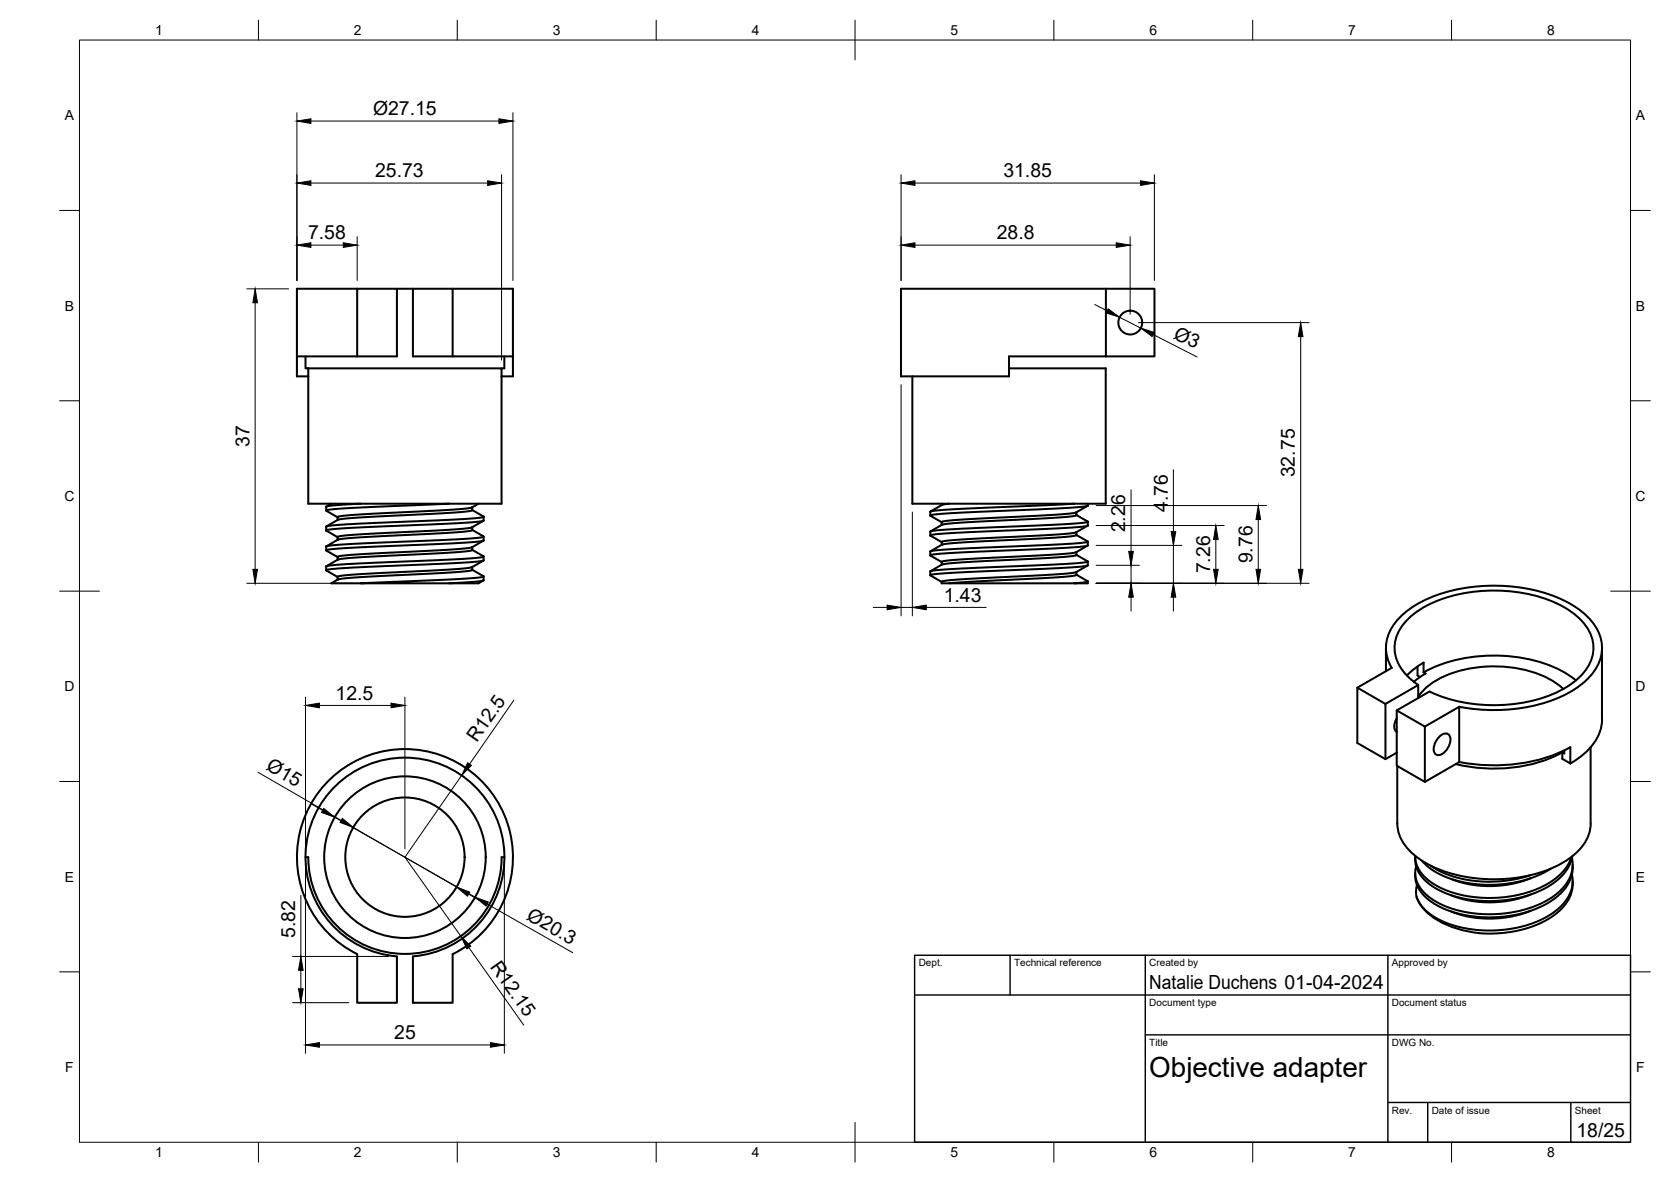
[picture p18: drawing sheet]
<svg xmlns="http://www.w3.org/2000/svg" width="420mm" height="297mm" viewBox="0 0 420 297" stroke-linecap="round" stroke-linejoin="round" font-family="sans-serif">
<defs><g id="words">
<text font-size="7" x="289" y="270.6">Objective adapter</text>
<g font-size="4.9">
<text x="93.8" y="28.9">Ø27.15</text>
<text x="94.3" y="44.5">25.73</text>
<text x="252.3" y="44.5">31.85</text>
<text x="77.5" y="60.1">7.58</text>
<text x="250.6" y="60.1">28.8</text>
<text x="294.8" y="84.8" transform="rotate(27 294.8 84.8)">Ø3</text>
<text x="62.7" y="112.3" transform="rotate(-90 62.7 112.3)">37</text>
<text x="325.6" y="120" transform="rotate(-90 325.6 120)">32.75</text>
<text x="293.6" y="128.7" transform="rotate(-90 293.6 128.7)">4.76</text>
<text x="282.9" y="133.8" transform="rotate(-90 282.9 133.8)">2.26</text>
<text x="314.9" y="141.6" transform="rotate(-90 314.9 141.6)">9.76</text>
<text x="304.2" y="144.1" transform="rotate(-90 304.2 144.1)">7.26</text>
<text x="237.3" y="151.2">1.43</text>
<text x="84.4" y="175.8">12.5</text>
<text x="119.9" y="186.8" transform="rotate(-55 119.9 186.8)">R12.5</text>
<text x="66.7" y="193.3" transform="rotate(30 66.7 193.3)">Ø15</text>
<text x="132.1" y="230.9" transform="rotate(30 132.1 230.9)">Ø20.3</text>
<text x="74.2" y="235.7" transform="rotate(-90 74.2 235.7)">5.82</text>
<text x="123.1" y="242.9" transform="rotate(55 123.1 242.9)">R12.15</text>
<text x="289" y="248.5">Natalie Duchens 01-04-2024</text>
<text x="99.1" y="261.1">25</text>
<text x="396.4" y="285.7">18/25</text>
</g>
<g font-size="3.5">
<text x="39" y="8.8">1</text>
<text x="89" y="8.8">2</text>
<text x="139" y="8.8">3</text>
<text x="189" y="8.8">4</text>
<text x="239" y="8.8">5</text>
<text x="289" y="8.8">6</text>
<text x="339" y="8.8">7</text>
<text x="389" y="8.8">8</text>
<text x="16.3" y="30.2">A</text>
<text x="411.3" y="30.2">A</text>
<text x="16.3" y="78">B</text>
<text x="411.3" y="78">B</text>
<text x="16.2" y="125.9">C</text>
<text x="411.2" y="125.9">C</text>
<text x="16.2" y="173.7">D</text>
<text x="411.2" y="173.7">D</text>
<text x="16.3" y="221.6">E</text>
<text x="411.3" y="221.6">E</text>
<text x="16.4" y="269.4">F</text>
<text x="411.4" y="269.4">F</text>
<text x="39" y="290.8">1</text>
<text x="89" y="290.8">2</text>
<text x="139" y="290.8">3</text>
<text x="189" y="290.8">4</text>
<text x="239" y="290.8">5</text>
<text x="289" y="290.8">6</text>
<text x="339" y="290.8">7</text>
<text x="389" y="290.8">8</text>
</g>
<g font-size="2.5">
<text x="231" y="242.9">Dept.</text>
<text x="255" y="242.9">Technical reference</text>
<text x="289" y="242.9">Created by</text>
<text x="350" y="242.9">Approved by</text>
<text x="289" y="252.8">Document type</text>
<text x="350" y="252.8">Document status</text>
<text x="289" y="262.9">Title</text>
<text x="350" y="262.9">DWG No.</text>
<text x="350" y="279.9">Rev.</text>
<text x="360" y="279.9">Date of issue</text>
<text x="396" y="279.9">Sheet</text>
</g>
</g></defs>
<!-- layer: Visible -->
<g fill="none" stroke="#000" stroke-width=".51">
<path d="M89.8 72.6h10v17h-25.1M89.8 72.6h-15.1v22h2.8M89.8 72.6v17M99.8 72.6h14v17M103.8 72.6v17h25.2M113.8 72.6h15.2v22h-2.9M278.1 72.6h-51.6v22h27.2v-5h36.6v-17h-12.2v17M76.8 89.6v3h.7M77.5 92.6v34h48.6v-32M77.5 92.6h48.6v2M126.8 89.6v3h-.7M253.7 92.6h24.3v34h-48.6v-32"/>
<path d="M82.1 133.4l2.8 1.6M83.3 126.6l-1.2 .7M84.9 134.9v.8M84.9 140v.7M90.7 126.6l-8.2 .6-.5 .1v1M112.9 126.6l-23.8 1-5.1 .3-2 .4 2.9 1.7M118.7 137.5l-.1 .8-2.2 .3-24.7 1.4-5.8 .4-.9 .2-2.9 1.7M118.7 132.5l-.1 .8-2.6 .4-29.9 1.7-1.1 .2-2.9 1.7M118.7 127.5v.8l-2.2 .3-30.6 1.8-.9 .2-2.9 1.7M118.7 128.2l2.9 1.7-1.2 .2-4.4 .4-31.4 1.4-2.5 .4-.1 1M118.7 133.2l2.9 1.7-2.1 .3-4.6 .3-31 1.5-1.8 .3-.1 1M118.7 138.2l2.9 1.7-1.2 .3-4.9 .3-31 1.5-2.4 .3-.1 1"/>
<path d="M120.3 126.6l-1.8 1-2.4 .3-29.8 1.7-1.4 .3v.8M121.6 135.9l-2.9 1.6-1.6 .3-27.6 1.5-3.4 .3-1.2 .4M121.6 130.9l-3 1.7-1.2 .2-27.1 1.5-4.4 .4-1 .2M121.6 139.9v1l-2.1 .3-30.8 1.4-4.8 .3-1.9 .4 2.9 1.7M121.6 135.8l-1.1 .3-4.1 .3-28.6 1.3-4.5 .3-1.3 .3 2.9 1.7M121.6 129.9v.9l-1.8 .4-33.2 1.5-4 .4-.5 .3M121.6 134.9v.9M236.8 126.6v.3M236.8 136.2v.7M236.8 126.9l-2.8 1.7M236.8 136.9l-2.8 1.6M238.6 126.6l-1.8 .3"/>
<path d="M270.1 126.6l-33.4 1.6-2.7 .4-.1 .9M270.7 139.5l-1.4 .3-3.5 .3-27.3 1.5-1.7 .3-2.8 1.7M270.7 134.5l-1.1 .3-3.3 .3-23.5 1.2-6 .6M270.7 128.7l-.1 .8-2.2 .4-25 1.3-5.7 .5-.9 .2-2.8 1.6M270.7 129.4l2.8 1.7-1.3 .3-5 .4-30.7 1.4-2.5 .3-.1 1.1M270.7 134.4l2.8 1.8-4.7 .5-33.2 1.6-1.7 .3v1M270.7 139.4l2.8 1.7-1.4 .3-5.1 .4-30.7 1.4-2.4 .4v1M270.7 133.7v.8M270.7 138.7v.8M273.5 137.1l-3 1.7-1 .2-30.5 1.8-2.2 .3v.8M273.5 132.1l-3 1.7-1.2 .2-27.4 1.6-4.1 .3-1 .3M273.5 127.1l-3 1.7-.9 .2-30.5 1.8-2.2 .3-.1 .8"/>
<path d="M273.5 136.1v1l-2.7 .4-31.5 1.4-4.5 .4-.9 .2 2.9 1.7M273.5 131.1v1l-2.2 .3-30.5 1.5-5.1 .3-1.8 .3 2.9 1.7M273.5 126.6l-.1 .6-3 .3-30.9 1.4-4.4 .4-1.2 .2 2.9 1.7M118.7 143.2l-.9 .3-4.5 .4-26.3 1.4-1.9 .3-1.8 1h7.4M118.7 142.5v.7M118.7 143.2l2.9 1.6M121.6 145.9l-1.3 .7h-7.4M121.6 140.9l-3 1.7-1.1 .2-29.9 1.7-2.7 .4v.8M121.6 144.8l-1.2 .3-4.1 .4-25.6 1.1h22.2M121.6 144.9v.9l-.3 .2-8.4 .6M238.6 146.6h31.5M270.7 144.4l2.8 1.7-3.4 .5h3.4v-.5"/>
<path d="M270.7 143.7v.8M273.5 142.1l-3 1.7-1.3 .2-28.7 1.7-3.4 .3-.3 .2v.4l27.8-1.4 4.7-.4 1.4-.3M273.5 141.1v1l-2.3 .4-30.6 1.4-5 .3-1.7 .3 2.9 1.7M341.3 172.8l7.1 4.1v13.9M348.5 162.8v5.9M351.2 178.5l7.1 4.1M356.4 167.5v2.2l.7 .4M356.6 175.4v-3.2l-8.2 4.7M356.6 172.1a11.5 11.5 0 0 1-5.9-9.5 12 12 0 0 1 6.3-9.4 38.3 38.3 0 0 1 26-4.2 27.6 27.6 0 0 1 14.5 6.8 9.3 9.3 0 0 1 .5 13.5 27 27 0 0 1-16 7.4 39.9 39.9 0 0 1-22.6-2.9l-8.2 4.7v13.9l7.1 4.1 8.6-5v-13.9l-8.6 5v13.9M357.9 166.5v2.5l.6 .3M358 169a39.2 39.2 0 0 1 35.2-.1l3 2.1M358 166.5l-2.6 1.8-1.6 1.4"/>
<path d="M358.5 169.3l-3 2M366.9 177.6a42.7 42.7 0 0 0 28-3.7 15 15 0 0 0 7.7-9 10.5 10.5 0 0 0-3.5-10 31.3 31.3 0 0 0-18.4-7.4 41.5 41.5 0 0 0-24.8 4.6 14.2 14.2 0 0 0-7.3 9.2 9.5 9.5 0 0 0 1.3 6.5l-8.6 5v13.9l7.1 4.1 2.8-1.6M393.1 173.1a25.7 25.7 0 0 0-17.7-5.6 26.6 26.6 0 0 0-16.5 5.1l-2.3 2.5M402.8 162.8v18a12.2 12.2 0 0 1-5.6 9.5l-2.3 1.6M351.2 180.5a3.1 3.1 0 0 0-.3 3.2l.3 .3M351.3 192.5v14.5M361.7 185.4a1.8 1.8 0 0 1 2.7-.6 3.9 3.9 0 0 1-2.9 5 1.81 1.81 0 0 1-.8-2.7zM392.8 189.1a38.4 38.4 0 0 1-26.8 2.9M394.8 187.8v4.1l-2-1.2v-1.6l.5 .2v-.7M394.9 187.7a42.3 42.3 0 0 1-28 3.8M399.9 187.8v19.2M126.1 215.4h.7"/>
<path d="M126.1 215.4a24.3 24.3 0 0 1-24.3 24.3 24.3 24.3 0 0 1-24.3-24.3h-.7M351.3 207a11.3 11.3 0 0 0 5.8 9 36.1 36.1 0 0 0 25 4.5 25.4 25.4 0 0 0 15.5-7.5 9.5 9.5 0 0 0 2.4-6M355.9 215.1l.1 1.7 1.1 2.2 1.8 2 2.3 1.6 2.7 1.3 3 .9 3.5 .6 3.3 .3 3-.1 4.6-.6 3.6-1 2.5-1 2.9-1.7 2.1-1.6 1.9-2.5 .8-1.9M357.5 216.3l2.4 2.1 2 1.2 1.8 .9 4.5 1.2 4.7 .6 4.8-.1 4.4-.7 4.1-1.3 3.8-1.9M359.7 217.6l1.7 1 3.1 1.4 3 .8 3.8 .6 3.7 .2 3.5-.3 3.6-.6 2.9-.8M395.2 219.7l.2 2.1-.5 2.3-1.2 2.2-2.1 2.3-2.7 1.8-2.3 1.1-3.2 1.1-3.8 .9-3.1 .3h-3.8l-3.3-.3-3.5-.8-2.7-1-2.8-1.4-2-1.6-1.6-2a5.1 5.1 0 0 1-.5-4.3M395.2 215.7l.2 2.2-.2 1.3-.6 1.6-1.4 2.1-2.5 2.3-3.3 1.9-2.9 1.1-4.6 1.1-3.9 .4h-3.7l-4.1-.5-3.5-1-3.6-1.6-2.6-1.8-.9-1-1-1.5-.7-2.4 .2-2.2M395.4 215.2l-.8 2.4-1.4 1.9-2.3 2.2-2.3 1.5-2.7 1.2-3.6 1.1-3.6 .7-3.8 .2-4.2-.2-3.5-.6-3.6-1.1-2.8-1.4-2.2-1.6-1.8-2.1-.8-1.9-.2-2.2M395.4 217.3l-.1 2.4-.9 2.2-1.7 2.3-2.6 2.1-2.9 1.7-3.1 1.1-4.6 1.1-3.6 .3-4.1-.1-4.2-.6-3.4-1-2.9-1.3-2.5-1.8-1.8-1.9-1-2.3-.2-2.1M89.8 239.8v12.2h10v-11.6M89.8 239.8a27.2 27.2 0 0 1-9.1-41.4 27.2 27.2 0 0 1 42.3 0 27.2 27.2 0 0 1-9.2 41.4M113.8 239.8v12.2h-10v-11.6"/>
<path d="M384.9 228.9l-4.6 1.4-5 .6-3.6-.2-2.3-.3-4.6-1.4M384.9 224.8l-3.9 1.2-3.3 .6-2.7 .2-4.9-.4-2.2-.4-3.1-1.1M384.9 220.7l-3.9 1.3-3.3 .5-2.7 .2-5.3-.4-2.7-.7-2.2-.7M395.4 221.4l-.2 2.4-1 2.6-2 2.4-2.3 1.8-2.9 1.6-3.8 1.3-3.7 .8-4.6 .3a25.7 25.7 0 0 1-15.4-4.7 10.1 10.1 0 0 1-3.3-4.5M103.8 240.3a25 25 0 0 0 19.3-38 25 25 0 0 0-42.6 0 25 25 0 0 0 19.3 38"/>
<circle cx="284.2" cy="81.1" r="3"/>
<circle cx="101.8" cy="215.4" r="20.3"/>
<circle cx="101.8" cy="215.4" r="15"/>
</g>
<!-- layer: BORDER -->
<g fill="none" stroke="#000" stroke-width=".25">
<path d="M20 10.1h390v276.9h-390zM65 5.1v5M115 5.1v5M165 5.1v5M215 5.1v10M265 5.1v5M315 5.1v5M365 5.1v5M15 52.9h5M410 52.9h5M15 100.7h5M410 100.7h5"/>
<path d="M15 148.6h10M405 148.6h10M15 196.4h5M410 196.4h5M15 244.2h5M410 244.2h5M65 287v5M115 287v5M165 287v5M215 282.1v9.9M265 287v5M315 287v5"/>
<path d="M365 287v5"/>
</g>
<!-- layer: TITLEBLOCK -->
<path d="M230 240.1h180v46.9h-180zM230 250h180M254 240.1v9.9M288 240.1v46.9M349 240.1v46.9M288 260.1h122M349 277.1h61M359 277.1v9.9M395 277.1v9.9" fill="none" stroke="#000" stroke-width=".36"/>
<!-- layer: FD_Dimensions -->
<g fill="none" stroke="#000" stroke-width=".25">
<path d="M74.7 28.3v42.2M78.2 30.4h47.3M129 28.3v42.2M78.2 46h44.4M89.8 59.5v11M126.1 43.9v46.6M226.6 43.9v26.6M230.1 46h56.7M284.2 59.5v19.5M290.3 43.9v26.6M62.1 72.6h10.5M64.2 76.1v67"/>
<path d="M78.2 61.6h8.1M230.1 61.6h50.6M275.3 76.5l3.1 1.6M281.5 79.7l5.3 2.8M226.6 96.7v58.1M286.3 81.1h42.8M289.9 84.1l11.1 5.6M327 84.6v58.5M295 118v15.6M229.4 128.7v26.1M275.6 127h42.9M275.6 132.1h32.2"/>
<path d="M275.6 137.1h21.6M284.4 123.1v15.5M295 137.1v9.5M305.7 135.6v7.5M316.4 130.6v12.5M62.1 146.6h26.5M219.6 152.6h3.5M226.6 152.6h2.8M232.9 152.6h15.1M275.6 146.6h53.5M275.6 142.1h10.9M284.4 142.1v4.5"/>
<path d="M284.4 150.1v3.5M295 150.1v3.5M76.8 175.2v38.1M80.3 177.3h18M101.8 175.2v38.1M129.2 175.9l-11.1 16.1M64.9 194.1l20.9 12.1M116.1 194.9l-14.3 20.5 14.1 19.9M76.8 217.5v47.2M78.1 201.9l3 1.8M84.2 205.4l35.3 20.1M88.8 207.9l26 15"/>
<path d="M126.8 217.5v47.2M75.6 225v15.4M117.8 224.7l3.1 1.7M117.9 238.1l13.8 19.5M122.5 227.2l21.5 12.2M73.6 252h14.1M73.6 240.4h24.1M75.6 243.8v4.7M80.3 262.6h43"/>
</g>
<g fill="#000" stroke="#000" stroke-width=".25">
<path d="M74.7 30.4l3.5-.5v1.1zM125.5 29.9l3.5 .5-3.5 .6zM74.7 46l3.5-.6v1.2zM122.6 45.4l3.5 .6-3.5 .6zM226.6 46l3.5-.6v1.2zM286.8 45.4l3.5 .6-3.5 .6zM64.2 72.6l.5 3.5h-1.1zM74.7 61.6l3.5-.6v1.2zM86.3 61l3.5 .6-3.5 .6zM226.6 61.6l3.5-.6v1.2zM278.6 77.6l2.9 2.1-3.4-1.1zM280.7 61l3.5 .6-3.5 .6z"/>
<path d="M286.8 82.5l3.4 1-.5 1.1zM327 81.1l.6 3.5h-1.1zM283.8 138.6h1.2l-.6 3.5zM294.5 133.6h1.1l-.6 3.5zM305.7 132.1l.6 3.5h-1.2zM316.4 127l.6 3.6h-1.2zM63.6 143.1h1.1l-.5 3.5zM223.1 152.1l3.5 .5-3.5 .6zM229.4 152.6l3.5-.5v1.1zM284.4 146.6l.6 3.5h-1.2zM295 146.6l.6 3.5h-1.1zM305.1 143.1h1.2l-.6 3.5z"/>
<path d="M315.8 143.1h1.2l-.6 3.5zM326.5 143.1h1.1l-.6 3.5zM76.8 177.3l3.5-.6v1.2zM98.3 176.7l3.5 .6-3.5 .6zM117.6 191.7l.9 .6-2.4 2.6zM81.4 203.2l2.8 2.2-3.4-1.2zM86.1 205.7l2.7 2.2-3.3-1.2zM114.8 222.9l3.3 1.3-.6 1zM115.9 235.3l2.5 2.5-1 .6zM119.5 225.5l3.3 1.2-.6 1zM75.1 248.5h1.1l-.6 3.5zM75.6 240.4l.6 3.4h-1.1z"/>
<path d="M76.8 262.6l3.5-.6v1.2zM123.3 262l3.5 .6-3.5 .6z"/>
</g>
<use href="#words"/>
</svg>
